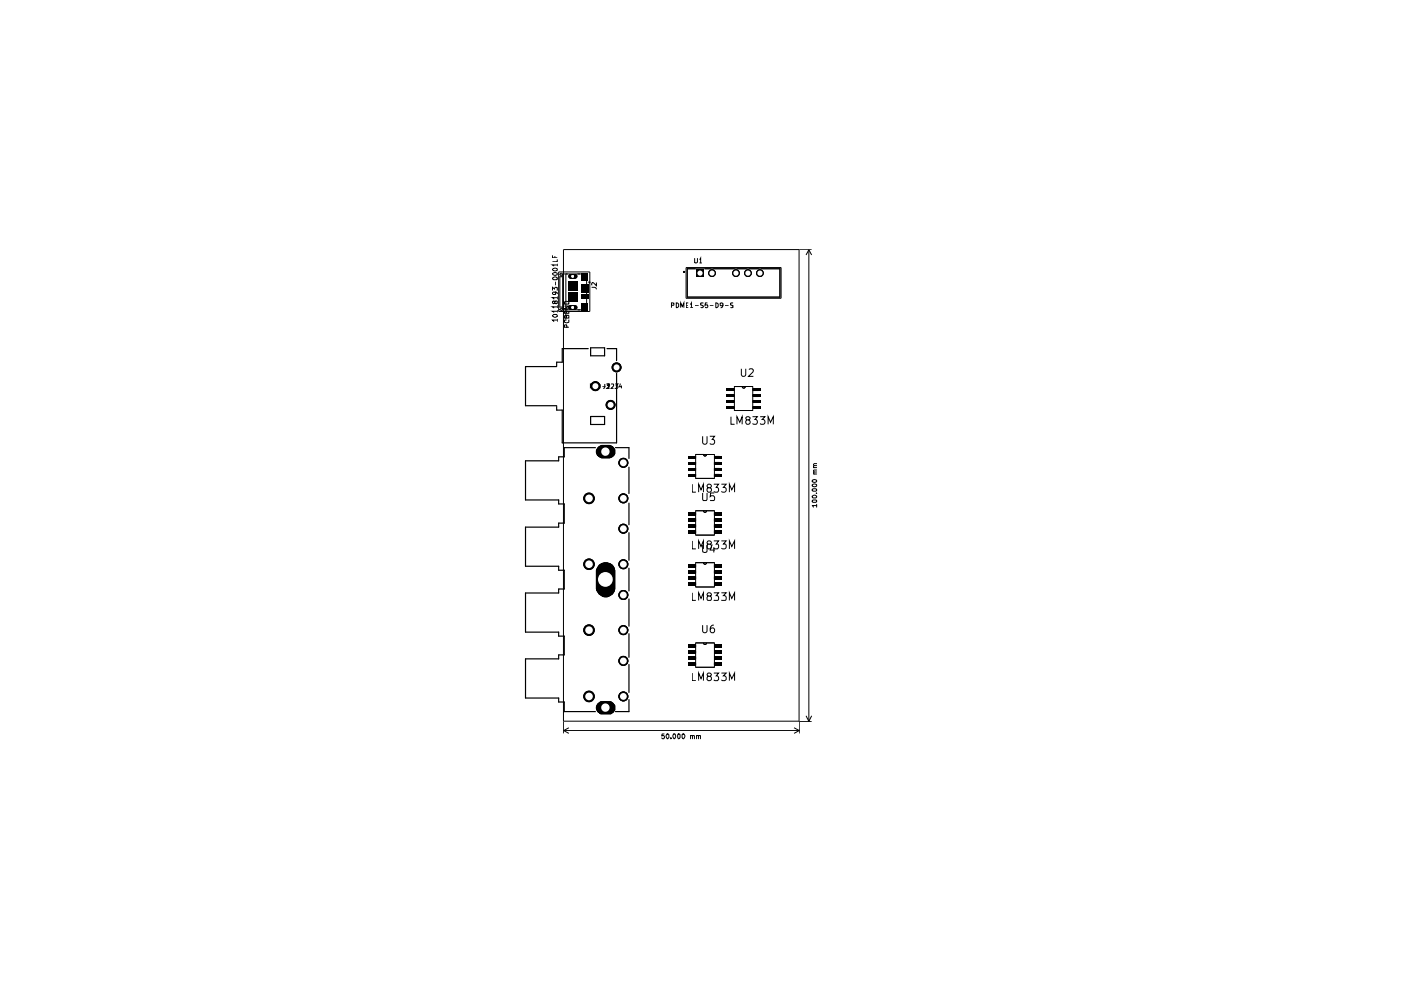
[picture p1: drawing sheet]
<svg xmlns="http://www.w3.org/2000/svg" width="297mm" height="210mm" viewBox="0 0 297 210" stroke-linecap="round" stroke-linejoin="round" font-family="sans-serif">
<g fill="#000">
<path d="M120.6 58.3l.4-.2v1a.5 .5 0 0 1-.4-.8zM121 58.1h.9v1h-.9zM120.7 58.2l.3-.1v.9l-.4-.3zM121 58.2h.9v.8h-.9zM121.2 58.4h.4v.4h-.4zM121.9 58.1a.5 .5 0 0 1 .5 .5 .5 .5 0 0 1-.5 .5zM121.9 58.1l.3 .1 .2 .5-.5 .3zM123.2 57.9h1.4v1.5h-1.4zM123.2 57.8h1.4v1.7h-1.4zM147.7 57.1h1.6v1.6h-1.6zM147.7 57.2h1.5v1.4h-1.5zM120.5 62.1h1.9v1.9h-1.9z"/>
<path d="M120.5 59.7h1.9v1.9h-1.9zM120.5 62.1h1.9v2h-1.9zM120.7 64.8l.3-.1v1a.5 .5 0 0 1-.5-.4 .5 .5 0 0 1 .2-.5zM121 64.7h.9v1h-.9zM120.7 64.8l.3-.1v.9l-.4-.3zM121 64.7h.9v.9h-.9zM121.2 65h.4v.4h-.4zM121.9 64.7a.5 .5 0 0 1 .5 .5 .5 .5 0 0 1-.5 .5zM121.9 64.7l.3 .1 .2 .5-.5 .3zM123.2 64.3h1.4v1.6h-1.4zM123.2 64.3h1.4v1.7h-1.4zM123.4 61h1.5v.5h-1.5z"/>
<path d="M123.4 60.3h1.5v.5h-1.5zM123.4 62.9h1.5v.5h-1.5zM123.4 62.3h1.5v.4h-1.5zM123.4 61.6h1.5v.5h-1.5zM123.4 63h1.4v.4h-1.4zM123.4 62.3h1.4v.4h-1.4zM123.4 61.6h1.4v.5h-1.4zM123.4 61h1.4v.4h-1.4zM123.4 60.4h1.4v.4h-1.4zM126.7 95l.3-.3a3.2 3.2 0 0 1 2.8 0l.2 .2a1.29 1.29 0 0 1 .3 1.3 1.29 1.29 0 0 1-1.1 .9h-1.6a1.3 1.3 0 0 1-.9-2.1zM126.8 95l.6-.4 1.7-.1a1.27 1.27 0 0 1 1.1 .8 1.27 1.27 0 0 1-.3 1.3l-.7 .4h-1.6a1.31 1.31 0 0 1-.8-2zM145.9 99.2h1.5v.6h-1.5z"/>
<path d="M145.9 98h1.5v.6h-1.5zM145.9 96.7h1.5v.6h-1.5zM146 99.2h1.4v.5h-1.4zM146 98h1.4v.5h-1.4zM146 96.7h1.4v.5h-1.4zM151.5 99.2h1.5v.6h-1.5zM151.5 98h1.5v.6h-1.5zM151.5 96.7h1.5v.6h-1.5zM151.6 99.2h1.4v.5h-1.4zM151.6 98h1.4v.5h-1.4zM151.6 96.7h1.4v.5h-1.4zM154.1 86.1h1.5v.6h-1.5z"/>
<path d="M154.1 84.8h1.5v.6h-1.5zM154.1 83.6h1.5v.6h-1.5zM154.1 82.3h1.5v.6h-1.5zM154.2 86.2h1.3v.5h-1.3zM154.2 84.9h1.3v.5h-1.3zM154.2 83.7h1.3v.5h-1.3zM154.2 82.4h1.3v.5h-1.3zM159.7 82.3h1.5v.6h-1.5zM159.7 83.6h1.5v.6h-1.5zM159.7 84.8h1.5v.6h-1.5zM159.7 86.1h1.5v.6h-1.5zM159.8 82.4h1.3v.5h-1.3z"/>
<path d="M159.8 83.7h1.3v.5h-1.3zM159.8 84.9h1.3v.5h-1.3zM159.8 86.2h1.3v.5h-1.3zM145.9 111.2h1.5v.6h-1.5zM145.9 109.9h1.5v.7h-1.5zM145.9 108.6h1.5v.7h-1.5zM145.9 112.4h1.5v.7h-1.5zM145.9 100.5h1.5v.6h-1.5zM146 111.3h1.4v.5h-1.4zM146 110h1.4v.5h-1.4zM146 108.7h1.4v.5h-1.4zM146 112.5h1.4v.5h-1.4z"/>
<path d="M146 100.5h1.4v.5h-1.4zM151.5 111.2h1.5v.6h-1.5zM151.5 112.4h1.5v.7h-1.5zM151.5 108.6h1.5v.7h-1.5zM151.5 109.9h1.5v.7h-1.5zM151.5 100.5h1.5v.6h-1.5zM151.6 111.3h1.4v.5h-1.4zM151.6 112.5h1.4v.5h-1.4zM151.6 108.7h1.4v.5h-1.4zM151.6 110h1.4v.5h-1.4zM151.6 100.5h1.4v.5h-1.4zM127 119.8a2 2 0 0 1 3.3 1.1v3.9a1.95 1.95 0 0 1-2 1.8 1.95 1.95 0 0 1-1.9-2v-3.7z"/>
<path d="M127.1 119.9a1.84 1.84 0 0 1 2.1-.4 1.84 1.84 0 0 1 1.1 1.8l-.1 3.9a1.81 1.81 0 0 1-2.1 1.2h-.2a2.06 2.06 0 0 1-1.4-1.8v-3.3l.1-.6zM145.9 139.2h1.5v.7h-1.5zM145.9 137.9h1.5v.7h-1.5zM145.9 136.7h1.5v.6h-1.5zM145.9 123.4h1.5v.7h-1.5zM145.9 122.2h1.5v.7h-1.5zM145.9 120.9h1.5v.7h-1.5zM145.9 119.6h1.5v.7h-1.5zM146 139.3h1.4v.5h-1.4zM146 138h1.4v.5h-1.4zM146 136.7h1.4v.5h-1.4zM146 123.5h1.4v.5h-1.4z"/>
<path d="M146 122.3h1.4v.5h-1.4zM146 121h1.4v.5h-1.4zM146 119.7h1.4v.5h-1.4zM151.5 139.2h1.5v.7h-1.5zM151.5 136.7h1.5v.6h-1.5zM151.5 137.9h1.5v.7h-1.5zM151.5 119.6h1.5v.7h-1.5zM151.5 120.9h1.5v.7h-1.5zM151.5 122.2h1.5v.7h-1.5zM151.5 123.4h1.5v.7h-1.5zM151.6 139.3h1.4v.5h-1.4zM151.6 136.7h1.4v.5h-1.4z"/>
<path d="M151.6 138h1.4v.5h-1.4zM151.6 119.7h1.4v.5h-1.4zM151.6 121h1.4v.5h-1.4zM151.6 122.3h1.4v.5h-1.4zM151.6 123.5h1.4v.5h-1.4zM126.7 149.3l.7-.5h2.1l.5 .3 .3 .5v.9l-.6 .8h-2.3a1.34 1.34 0 0 1-.7-2zM127 149.1a4.5 4.5 0 0 1 2.8 0 1.25 1.25 0 0 1 .4 1.2 1.25 1.25 0 0 1-1 1h-1.6a1.28 1.28 0 0 1-.6-2.2zM145.9 140.5h1.5v.6h-1.5zM146 140.5h1.4v.6h-1.4zM151.5 140.5h1.5v.6h-1.5zM151.6 140.5h1.4v.6h-1.4z"/>
<circle cx="121.4" cy="58.6" r=".38"/>
<circle cx="151" cy="57.9" r=".8"/>
<circle cx="156" cy="57.9" r=".8"/>
<circle cx="158.6" cy="57.9" r=".8"/>
<circle cx="161.1" cy="57.9" r=".8"/>
<circle cx="121.4" cy="65.2" r=".38"/>
<circle cx="130.7" cy="77.9" r="1.06"/>
<circle cx="130.7" cy="77.9" r=".97"/>
<circle cx="126.2" cy="81.9" r="1.06"/>
<circle cx="126.2" cy="81.9" r=".97"/>
<circle cx="128.4" cy="95.8" r="1.23"/>
<circle cx="128.4" cy="95.8" r="1.31"/>
<circle cx="129.5" cy="85.9" r="1.06"/>
<circle cx="129.5" cy="85.9" r=".97"/>
<circle cx="132.2" cy="98.1" r="1.06"/>
<circle cx="124.9" cy="105.7" r="1.14"/>
<circle cx="124.9" cy="119.6" r="1.14"/>
<circle cx="124.9" cy="119.6" r="1.23"/>
<circle cx="124.9" cy="105.7" r="1.23"/>
<circle cx="132.2" cy="112.1" r="1.06"/>
<circle cx="132.2" cy="105.7" r="1.06"/>
<circle cx="132.2" cy="119.6" r="1.06"/>
<circle cx="124.9" cy="133.6" r="1.14"/>
<circle cx="124.9" cy="133.6" r="1.23"/>
<circle cx="128.4" cy="122.9" r="1.91"/>
<circle cx="132.2" cy="133.6" r="1.06"/>
<circle cx="132.2" cy="126.2" r="1.06"/>
<circle cx="124.9" cy="147.7" r="1.14"/>
<circle cx="124.9" cy="147.7" r="1.23"/>
<circle cx="128.4" cy="150" r="1.23"/>
<circle cx="128.4" cy="150" r="1.31"/>
<circle cx="132.2" cy="140.1" r="1.06"/>
<circle cx="132.2" cy="147.7" r="1.06"/>
</g>
<g fill="none" stroke="#000" stroke-width=".21">
<path d="M117.1 59a.7 .7 0 0 1 1.1-.1v.3l-.2 .1h-.6zM117.1 58a.54 .54 0 0 1 .6-.2 .54 .54 0 0 1 .5 .4 .63 .63 0 0 1-1.1-.2zM117.1 57.1a.54 .54 0 0 1 .6-.3 .54 .54 0 0 1 .5 .5 .63 .63 0 0 1-1.1-.2zM117.1 54.1v.6h1.1M117.6 54.3v.4M117.8 59.7v.8M118.2 56.2h-1.1l.4 .2M118.2 55v.5h-1.1M118.2 55.9v.5M118.4 57.7h6.7v8.3h-6.7zM118.7 58.1l.1 .3 .5 .1M119 57.9l-.3 .3"/>
<path d="M119 58l.4 .1M119.2 58.7h-.5v6.4h.5M119.3 58.1h5.1v7.6h-5.1zM119.5 52.9h49.9v100h-49.9zM120 58.1v9.9M121.1 58.3l1 .2v.1l-.2 .3M121.1 58.8h.7M121.1 58.4l-.2 .2 .2 .3M124.9 59.7l.2 .2-.1 .1-.2-.1zM126.4 59.9v.7l-.7-.7-.3 .3 .1 .3M145 57.5l.2 .2-.1 .1-.2-.1zM145.5 56.7h20.1v6.5h-20.1z"/>
<path d="M145.7 57h19.7v6h-19.7zM147.3 54.7v1l.1 .1 .5-.2v-.9M148.3 55l.2-.3v1.1M148.3 55.8h.5M169.5 53h2.6M171.5 53v100M171.5 53l.6 1.1M171.5 53l-.6 1.1M117.1 66.9l.3-.2h.6l.2 .1a.53 .53 0 0 1-.5 .5 .53 .53 0 0 1-.6-.4zM117.1 61.6v-.7l.5 .4 .1-.4 .5 .1-.1 .6M117.6 64l.2-.2 .4 .1v.4l-.2 .1-.4-.1v-.4l-.2-.1-.3 .2 .1 .3 .2 .1 .2-.2M117.6 61.9l.2 .2-.1 .3h-.4l-.2-.1 .2-.4h.6l.3 .2v.3"/>
<path d="M118.2 67.9h-1.1l.4 .3M118.2 66h-1.1l.4 .3M118.2 65.1h-1.1l.4 .2M118.2 63.1h-1.1l.4 .4M118.2 62.9v.6M118.2 64.7v.6M118.2 65.7v.6M118.2 67.6v.6M118.6 65.6l.4 .2M119.3 65.4h-.3l-.3 .3M119.4 65.7l-.4 .2M119.5 63.7v3"/>
<path d="M119.7 65.9v.5h.9v-.5M119.7 64.9h.9l-.9 .6h.9M119.7 64.1l.4-.2 .4 .1 .1 .5h-.9zM119.8 67.9l-.1 .4 .4 .2 .5-.2-.1-.4M120.1 67.1l.1-.3 .4 .1v.5h-.9v-.4l.2-.2 .2 .2v.4M120.1 66.1v.3M120.2 69.4l-.1-.5-.4 .1v.4h.9M121.1 64.9h.7M121.1 65l-.2 .2 .2 .3M121.9 65l.2 .2v.2h-1M125.4 60.9h.7l.3 .4M142.4 64.7h.4l.1-.4-.5-.1v1"/>
<path d="M143.4 64.2l.5 .3v.5l-.3 .2h-.2zM144.3 65.2v-1l.4 .8 .3-.8v1M145.5 64.7h.3M145.9 64.2h-.4v1h.4M146.3 64.6l.3-.4v1M146.3 65.2h.6M147.4 64.8h.7M149.1 64.3h-.6v.3a.44 .44 0 0 1 .6 .6h-.6M150 64.2h-.4l-.1 .5 .5-.1 .1 .5-.2 .1h-.4M150.5 64.8h.8M151.8 64.2l.5 .3v.5l-.4 .2h-.1zM153.3 64.6l-.2 .2h-.3l-.1-.5 .3-.1 .3 .2-.2 .8h-.3"/>
<path d="M153.7 64.8h.8M155.4 64.3h-.5v.3l.5 .2v.4h-.5M157.2 78.2v1.3l.2 .3h.4l.3-.3v-1.3M158.8 78.4l.7-.2 .2 .4-1 1.2h1M125.2 81.9l.5-.1-.1-.4h-.4v.9M125.4 81.9l.3 .4M126.6 81.5l-.1-.1a.53 .53 0 0 0-.5 .4 .53 .53 0 0 0 .2 .5h.4M126.7 95l.3-.3a3.2 3.2 0 0 1 2.8 0l.2 .2a1.29 1.29 0 0 1 .3 1.3 1.29 1.29 0 0 1-1.1 .9h-1.6a1.3 1.3 0 0 1-.9-2.1zM126.8 95l.6-.4 1.7-.1a1.27 1.27 0 0 1 1.1 .8 1.27 1.27 0 0 1-.3 1.3l-.7 .4h-1.6a1.31 1.31 0 0 1-.8-2zM127.2 81.4v.9h-.3M127.7 82h.7M128.2 81.4v.7l-.3 .2"/>
<path d="M128.6 81.4h.5l-.3 .3 .3 .1v.5h-.5M128.7 81.5h.5v.3l-.5 .5h.5M129.6 81.5h.5v.3l-.5 .5h.5M130.4 81.4h.6l-.3 .3 .3 .2v.3l-.1 .1h-.5M131.5 81.3l-.1 .7h.5M131.8 81.7v.6M147.5 96.4h4v5h-4zM147.5 96.8h-1.2v.4h1.2M147.5 98h-1.2v.5h1.2M147.5 99.3h-1.2v.4h1.2M149 92.5v1.4l.3 .3 .4-.1 .2-.2v-1.4M149.2 96.4l.3 .3 .3-.3"/>
<path d="M150.5 92.5h1l-.5 .7h.3l.2 .2-.1 .6-.1 .2h-.6l-.2-.2M151.5 96.8h1.1v.4h-1.1M151.5 98h1.1v.5h-1.1M151.5 99.3h1.1v.4h-1.1M155 88.3v1.7h.7M155.7 86.2h-1.2v.4h1.2M155.7 82h3.9v5h-3.9zM155.7 82.4h-1.2v.4h1.2M155.7 83.7h-1.2v.4h1.2M155.7 84.9h-1.2v.4h1.2M156.3 90v-1.7l.5 1.2 .6-1.2v1.7M157.4 82l.3 .3 .3-.3"/>
<path d="M158.4 89l-.3-.3 .3-.4h.3l.3 .3-.1 .3a.63 .63 0 0 0-.8 .5l.3 .6 .5-.1 .1-.5-.3-.4M159.6 88.3h1l-.5 .6h.2a.6 .6 0 0 1 0 1.1h-.5l-.2-.2M159.6 86.2h1.2v.4h-1.2M159.6 82.4h1.2v.4h-1.2M159.6 83.7h1.2v.4h-1.2M159.6 84.9h1.2v.4h-1.2M161.2 88.3h1l-.6 .6 .5 .2v.7l-.3 .2h-.5l-.1-.2M162.9 90v-1.7l.5 1.2 .6-1.2v1.7M172.5 99.1h.6M173.1 99.7h-.5l-.1 .2 .1 .2M173.1 98.7h-.5l-.1 .2 .1 .2M173.1 98.3h-.5l-.1 .2 .1 .2"/>
<path d="M127 119.8a2 2 0 0 1 3.3 1.1v3.9a1.95 1.95 0 0 1-2 1.8 1.95 1.95 0 0 1-1.9-2v-3.7zM127.3 119.8a1.85 1.85 0 0 1 2-.2 1.85 1.85 0 0 1 1 1.7l-.1 3.9a1.81 1.81 0 0 1-2.1 1.2h-.2a2.06 2.06 0 0 1-1.4-1.8v-3.3a1.82 1.82 0 0 1 .8-1.5zM146.8 102.7v1.7h.7M146.8 114.7v1.7h.7M147.5 108.3h4v5.2h-4zM147.5 119.3h4v5.2h-4zM147.5 100.6h-1.2v.4h1.2M147.5 108.7h-1.2v.5h1.2M147.5 110h-1.2v.5h1.2M147.5 111.3h-1.2v.5h1.2M147.5 112.5h-1.2v.5h1.2M147.5 119.7h-1.2v.5h1.2"/>
<path d="M148.1 104.4v-1.7l.5 1.1 .5-1.1v1.7M148.1 116.4v-1.7l.5 1.2 .5-1.2v1.7M149 115.5v1.4l.3 .2h.5l.1-.2v-1.4M149 104.5v1.4l.1 .2h.6l.2-.2v-1.4M149.2 119.3l.3 .3 .3-.3M149.2 108.3l.3 .3 .3-.3M150.2 103.4l-.3-.3 .1-.3 .2-.1h.5l.1 .3-.1 .3-.5 .1-.3 .3v.3l.3 .4h.3l.3-.4v-.3l-.3-.3M150.2 115.4l-.3-.3 .1-.2 .2-.2 .5 .1 .1 .2-.1 .3-.5 .1a.6 .6 0 0 0 0 1h.3l.3-.4v-.3l-.3-.3M151 115.4l-.4 1.2h1M151.3 102.7h1.1l-.6 .6h.3a.6 .6 0 0 1 0 1.1h-.5l-.3-.2M151.3 114.7h1.1l-.6 .7h.4l.2 .2-.1 .6-.2 .2h-.5l-.3-.2M151.3 116v1.1"/>
<path d="M151.4 104.5h-.7l-.1 .8 .7-.2 .2 .4-.1 .5h-.8M151.5 100.6h1.1v.4h-1.1M151.5 108.7h1.1v.5h-1.1M151.5 110h1.1v.5h-1.1M151.5 111.3h1.1v.5h-1.1M151.5 112.5h1.1v.5h-1.1M151.5 119.7h1.1v.5h-1.1M153 102.7h1l-.6 .6 .5 .2v.7l-.3 .2-.6-.2M153 114.7h1l-.6 .7h.5v.8l-.3 .2-.6-.2M154.6 104.4v-1.7l.6 1.1 .5-1.1v1.7M154.6 116.4v-1.7l.6 1.2 .5-1.2v1.7M172.2 106.1l.8-.1 .1 .1v.3l-.7 .1-.2-.1z"/>
<path d="M172.2 105.2a.52 .52 0 0 1 .6-.2 .52 .52 0 0 1 .3 .4l-.1 .2h-.6zM172.2 103.7l.8-.1 .1 .1v.4h-.7h-.2zM172.2 102.8a.52 .52 0 0 1 .6-.2 .52 .52 0 0 1 .3 .4 .52 .52 0 0 1-.5 .2 .52 .52 0 0 1-.4-.4zM172.3 101.8l.5-.1 .3 .2a.47 .47 0 0 1-.4 .4 .47 .47 0 0 1-.5-.4zM172.5 100.5h.6M173.1 104.6h.1M173.1 107.2h-.9l.3 .3M173.1 100.1h-.5l-.1 .2 .1 .2M173.1 106.9v.6M126.8 122.4l.2 1 .4-1M127.6 123.4l.2-1 .3 1M127.6 123.1h.5"/>
<path d="M128.2 122.4v.7l-.3 .3M128.4 122.4v1h.4v-1l-.2 .2M128.6 123.4h.5M129.1 122.6h.4M129.2 122.8l.1-.2 .1 .2M129.3 122.4v.2M129.8 122.6h.4M129.8 122.8l.2-.2 .1 .2M130 122.4v.2M146.8 125.7v1.6h.7M147.5 136.3h4v5.2h-4zM147.5 138h-1.2v.4h1.2"/>
<path d="M147.5 139.3h-1.2v.4h1.2M147.5 121h-1.2v.5h1.2M147.5 122.3h-1.2v.5h1.2M147.5 123.5h-1.2v.5h1.2M147.5 136.7h-1.2v.5h1.2M148.1 127.3v-1.6l.5 1.2 .5-1.2v1.6M149 132.5v1.3l.3 .4 .4-.1 .2-.3v-1.3M149.2 136.4l.3 .3 .3-.3M150.2 126.4l-.3-.3 .3-.4 .5 .2 .1 .2-.1 .2a.62 .62 0 0 0-.8 .7l.2 .3 .6-.1 .1-.5-.3-.3M151.3 132.5a.68 .68 0 0 0-.7 .7l.1 .8 .6 .2a.6 .6 0 0 0 0-1.1h-.4l-.3 .4M151.3 125.7h1.1l-.6 .6h.3l.3 .3-.1 .6h-1M151.5 138h1.1v.4h-1.1"/>
<path d="M151.5 139.3h1.1v.4h-1.1M151.5 121h1.1v.5h-1.1M151.5 122.3h1.1v.5h-1.1M151.5 123.5h1.1v.5h-1.1M151.5 136.7h1.1v.5h-1.1M153 125.7h1l-.6 .6 .5 .1v.8h-.9M154.6 127.3v-1.6l.6 1.2 .5-1.2v1.6M119.5 153v2.5M119.5 154.9h50M119.5 154.9l1.1 .6M120.6 154.3l-1.1 .6M126.7 149.3l.7-.5h2.1l.5 .3 .3 .5v.9l-.6 .8h-2.3a1.34 1.34 0 0 1-.7-2z"/>
<path d="M127 149.1a4.5 4.5 0 0 1 2.8 0 1.25 1.25 0 0 1 .4 1.2 1.25 1.25 0 0 1-1 1h-1.6a1.28 1.28 0 0 1-.6-2.2zM140.8 155.6h-.4l-.1 .4h.4l.2 .2-.1 .3-.3 .1-.2-.1M141.4 155.6l.4 .2v.6l-.2 .2a.66 .66 0 0 1-.2-1zM142.2 156.5v.1M142.7 155.7l.1-.1a.52 .52 0 0 1 .5 .5 .52 .52 0 0 1-.4 .5l-.2-.4zM143.8 155.6h.3l.1 .2v.6l-.3 .2-.2-.2zM144.7 155.6a.52 .52 0 0 1 .5 .5 .52 .52 0 0 1-.3 .5l-.3-.2zM146.4 156h.4v.6M146.4 156v.6M146.8 142.7v1.6h.7M146.8 156h.4v.6M147.5 140.5h-1.2v.5h1.2"/>
<path d="M147.7 156h.4v.6M147.7 156v.6M148.1 156h.4v.6M148.1 144.3v-1.6l.5 1.2 .5-1.2v1.6M150.2 143.4l-.3-.4 .3-.3 .5 .2 .1 .1-.1 .3a.62 .62 0 0 0-.8 .8l.3 .2h.3l.3-.2v-.4l-.3-.3M151.3 142.7h1.1l-.6 .6 .5 .2 .1 .6-.3 .2h-.5l-.3-.2M151.5 140.5h1.1v.5h-1.1M153 142.7h1l-.6 .6 .5 .2 .1 .6-.4 .2-.6-.2M154.6 144.3v-1.6l.6 1.2 .5-1.2v1.6M168.4 154.3l1.1 .6M169.5 154.9l-1.1 .6M170.9 151.8l.6 1.2"/>
<path d="M172.1 153h-2.6v2.5M172.1 151.8l-.6 1.2"/>
</g>
<g fill="none" stroke="#000" stroke-width=".25">
<path d="M118 77.7h-6.6v8.3h6.6M124.7 73.9h-5.5v2.9h-1.2v.8M125.2 73.7h3v1.7h-3zM128.7 73.9h2v2.6M130.7 79.2v14.7h-11.5v-6.9h-1.2v-.8M125.2 88.3h3v1.7h-3zM126.2 94.9h-6.6v2h-1.2v.8h-7v8.3h7v.8h1.2v4.1h-1.2v.9h-7v8.3h7v.8h1.2v4h-1.2v.8h-7v8.3h7v.9h1.2v4h-1.2v.8h-7v8.3h7v.8h1.2v2.1h6.6M130.5 94.9h2.8v2.3M133.3 99.1v5.5M133.3 106.7v4.6M133.3 112.9v5.9M133.3 120.5v4.8"/>
<path d="M133.3 127v5.8M133.3 134.4v5M133.3 140.9v5.9M133.3 148.3v2.6h-2.8"/>
</g>
<g fill="#fff">
<path d="M121.2 65h.4v.4h-.4z"/>
<path d="M121.2 58.4h.4v.4h-.4z"/>
<circle cx="161.1" cy="57.9" r=".55"/>
<circle cx="158.6" cy="57.9" r=".55"/>
<circle cx="156" cy="57.9" r=".55"/>
<circle cx="151" cy="57.9" r=".55"/>
<circle cx="148.4" cy="57.9" r=".55"/>
<circle cx="130.7" cy="77.9" r=".64"/>
<circle cx="129.5" cy="85.9" r=".64"/>
<circle cx="126.2" cy="81.9" r=".64"/>
<circle cx="128.4" cy="95.8" r=".89"/>
<circle cx="132.2" cy="98.1" r=".72"/>
<circle cx="132.2" cy="105.7" r=".72"/>
<circle cx="132.2" cy="112.1" r=".72"/>
<circle cx="132.2" cy="119.6" r=".72"/>
<circle cx="124.9" cy="105.7" r=".8"/>
<circle cx="124.9" cy="119.6" r=".8"/>
<circle cx="128.4" cy="122.9" r="1.57"/>
<circle cx="128.4" cy="150" r=".89"/>
<circle cx="132.2" cy="140.1" r=".72"/>
<circle cx="132.2" cy="147.7" r=".72"/>
<circle cx="132.2" cy="126.2" r=".72"/>
<circle cx="132.2" cy="133.6" r=".72"/>
<circle cx="124.9" cy="147.7" r=".8"/>
<circle cx="124.9" cy="133.6" r=".8"/>
</g>
</svg>
